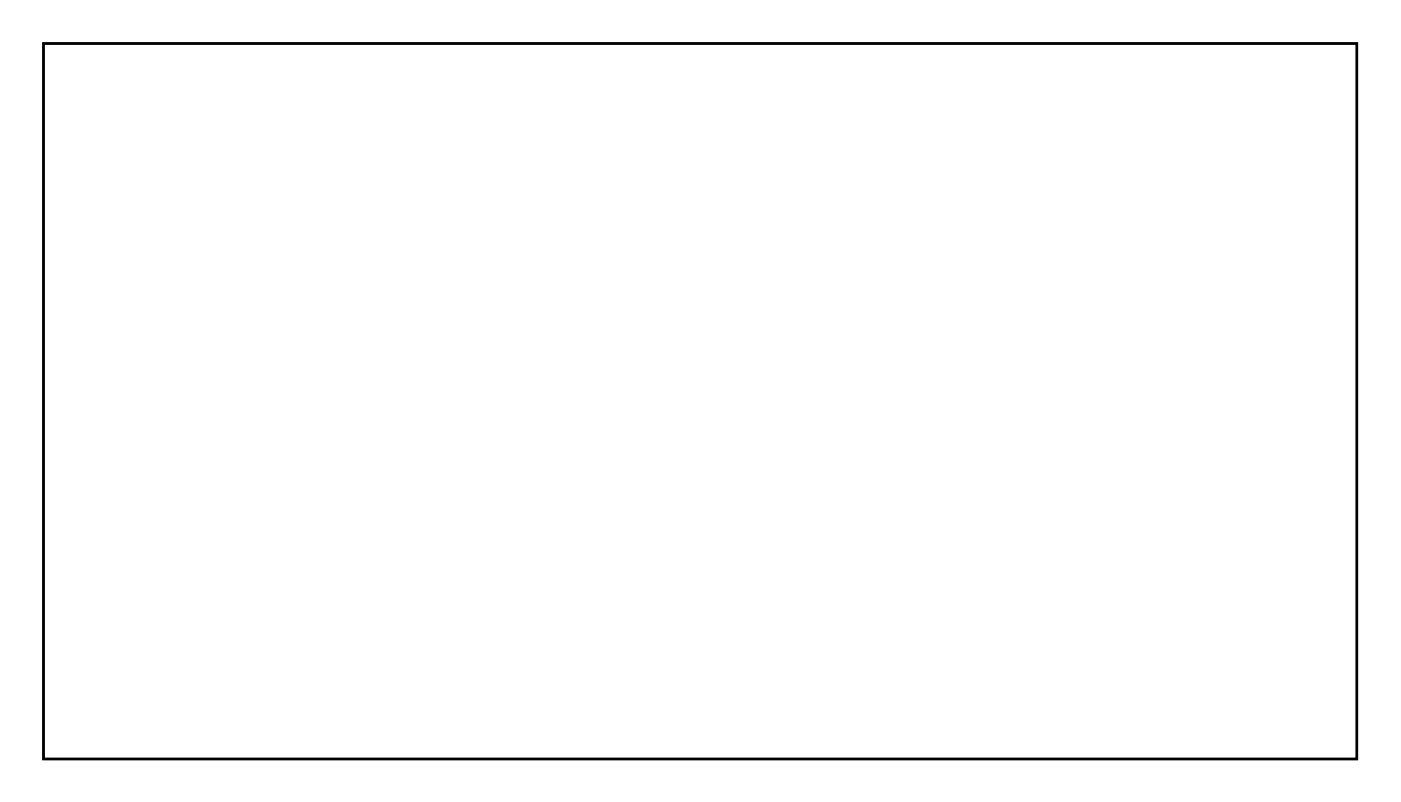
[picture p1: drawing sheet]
<svg xmlns="http://www.w3.org/2000/svg" width="117mm" height="67mm" viewBox="0 0 117 67" stroke-linecap="round" stroke-linejoin="round" font-family="sans-serif">
<path d="M3.6 3.6h109.8v59.8h-109.8z" fill="none" stroke="#000" stroke-width=".2"/>
<path d="M3.6 3.6v59.8h109.8v-59.8zM3.6 3.6h109.8v59.8h-109.8z" fill="#000"/>
<circle cx="69.5" cy="52.1" r=".7" fill="#fff"/>
<circle cx="69.5" cy="52.1" r=".7" fill="none" stroke="#fff" stroke-width=".76" stroke-linecap="butt"/>
<circle cx="69.5" cy="39.4" r=".7" fill="#fff"/>
<circle cx="69.5" cy="39.4" r=".7" fill="none" stroke="#fff" stroke-width=".76" stroke-linecap="butt"/>
<circle cx="34" cy="52.1" r=".74" fill="#fff"/>
<circle cx="34" cy="52.1" r=".74" fill="none" stroke="#fff" stroke-width=".76" stroke-linecap="butt"/>
<circle cx="31.4" cy="52.1" r=".74" fill="#fff"/>
<circle cx="31.4" cy="52.1" r=".74" fill="none" stroke="#fff" stroke-width=".76" stroke-linecap="butt"/>
<circle cx="28.9" cy="52.1" r=".74" fill="#fff"/>
<circle cx="28.9" cy="52.1" r=".74" fill="none" stroke="#fff" stroke-width=".76" stroke-linecap="butt"/>
<circle cx="26.4" cy="52.1" r=".74" fill="#fff"/>
<circle cx="26.4" cy="52.1" r=".74" fill="none" stroke="#fff" stroke-width=".76" stroke-linecap="butt"/>
<circle cx="23.8" cy="52.1" r=".74" fill="#fff"/>
<circle cx="23.8" cy="52.1" r=".74" fill="none" stroke="#fff" stroke-width=".76" stroke-linecap="butt"/>
<circle cx="21.3" cy="52.1" r=".74" fill="#fff"/>
<circle cx="21.3" cy="52.1" r=".74" fill="none" stroke="#fff" stroke-width=".76" stroke-linecap="butt"/>
<circle cx="18.7" cy="52.1" r=".74" fill="#fff"/>
<circle cx="18.7" cy="52.1" r=".74" fill="none" stroke="#fff" stroke-width=".76" stroke-linecap="butt"/>
<circle cx="16.2" cy="52.1" r=".74" fill="#fff"/>
<circle cx="16.2" cy="52.1" r=".74" fill="none" stroke="#fff" stroke-width=".76" stroke-linecap="butt"/>
<circle cx="34" cy="57.1" r=".74" fill="#fff"/>
<circle cx="34" cy="57.1" r=".74" fill="none" stroke="#fff" stroke-width=".76" stroke-linecap="butt"/>
<circle cx="31.4" cy="57.1" r=".74" fill="#fff"/>
<circle cx="31.4" cy="57.1" r=".74" fill="none" stroke="#fff" stroke-width=".76" stroke-linecap="butt"/>
<circle cx="28.9" cy="57.1" r=".74" fill="#fff"/>
<circle cx="28.9" cy="57.1" r=".74" fill="none" stroke="#fff" stroke-width=".76" stroke-linecap="butt"/>
<circle cx="26.4" cy="57.1" r=".74" fill="#fff"/>
<circle cx="26.4" cy="57.1" r=".74" fill="none" stroke="#fff" stroke-width=".76" stroke-linecap="butt"/>
<circle cx="23.8" cy="57.1" r=".74" fill="#fff"/>
<circle cx="23.8" cy="57.1" r=".74" fill="none" stroke="#fff" stroke-width=".76" stroke-linecap="butt"/>
<circle cx="21.3" cy="57.1" r=".74" fill="#fff"/>
<circle cx="21.3" cy="57.1" r=".74" fill="none" stroke="#fff" stroke-width=".76" stroke-linecap="butt"/>
<circle cx="18.7" cy="57.1" r=".74" fill="#fff"/>
<circle cx="18.7" cy="57.1" r=".74" fill="none" stroke="#fff" stroke-width=".76" stroke-linecap="butt"/>
<circle cx="16.2" cy="57.1" r=".74" fill="#fff"/>
<circle cx="16.2" cy="57.1" r=".74" fill="none" stroke="#fff" stroke-width=".76" stroke-linecap="butt"/>
<circle cx="67" cy="34.3" r=".7" fill="#fff"/>
<circle cx="67" cy="34.3" r=".7" fill="none" stroke="#fff" stroke-width=".76" stroke-linecap="butt"/>
<circle cx="54.3" cy="34.3" r=".7" fill="#fff"/>
<circle cx="54.3" cy="34.3" r=".7" fill="none" stroke="#fff" stroke-width=".76" stroke-linecap="butt"/>
<circle cx="7.3" cy="59.7" r="1.6" fill="#fff"/>
<circle cx="7.3" cy="59.7" r="1.6" fill="none" stroke="#fff" stroke-width=".25"/>
<circle cx="7.3" cy="7.6" r="1.6" fill="#fff"/>
<circle cx="7.3" cy="7.6" r="1.6" fill="none" stroke="#fff" stroke-width=".25"/>
<circle cx="108.9" cy="59.7" r="1.6" fill="#fff"/>
<circle cx="108.9" cy="59.7" r="1.6" fill="none" stroke="#fff" stroke-width=".25"/>
<circle cx="108.9" cy="7.6" r="1.6" fill="#fff"/>
<circle cx="108.9" cy="7.6" r="1.6" fill="none" stroke="#fff" stroke-width=".25"/>
<circle cx="28.9" cy="29.2" r=".7" fill="#fff"/>
<circle cx="28.9" cy="29.2" r=".7" fill="none" stroke="#fff" stroke-width=".76" stroke-linecap="butt"/>
<circle cx="28.9" cy="19.1" r=".7" fill="#fff"/>
<circle cx="28.9" cy="19.1" r=".7" fill="none" stroke="#fff" stroke-width=".76" stroke-linecap="butt"/>
<circle cx="22.6" cy="29.2" r=".7" fill="#fff"/>
<circle cx="22.6" cy="29.2" r=".7" fill="none" stroke="#fff" stroke-width=".76" stroke-linecap="butt"/>
<circle cx="22.6" cy="19.1" r=".7" fill="#fff"/>
<circle cx="22.6" cy="19.1" r=".7" fill="none" stroke="#fff" stroke-width=".76" stroke-linecap="butt"/>
<circle cx="48" cy="29.2" r=".7" fill="#fff"/>
<circle cx="48" cy="29.2" r=".7" fill="none" stroke="#fff" stroke-width=".76" stroke-linecap="butt"/>
<circle cx="48" cy="19.1" r=".7" fill="#fff"/>
<circle cx="48" cy="19.1" r=".7" fill="none" stroke="#fff" stroke-width=".76" stroke-linecap="butt"/>
<circle cx="54.3" cy="29.2" r=".7" fill="#fff"/>
<circle cx="54.3" cy="29.2" r=".7" fill="none" stroke="#fff" stroke-width=".76" stroke-linecap="butt"/>
<circle cx="54.3" cy="19.1" r=".7" fill="#fff"/>
<circle cx="54.3" cy="19.1" r=".7" fill="none" stroke="#fff" stroke-width=".76" stroke-linecap="butt"/>
<circle cx="60.7" cy="29.2" r=".7" fill="#fff"/>
<circle cx="60.7" cy="29.2" r=".7" fill="none" stroke="#fff" stroke-width=".76" stroke-linecap="butt"/>
<circle cx="60.7" cy="19.1" r=".7" fill="#fff"/>
<circle cx="60.7" cy="19.1" r=".7" fill="none" stroke="#fff" stroke-width=".76" stroke-linecap="butt"/>
<circle cx="67" cy="29.2" r=".7" fill="#fff"/>
<circle cx="67" cy="29.2" r=".7" fill="none" stroke="#fff" stroke-width=".76" stroke-linecap="butt"/>
<circle cx="67" cy="19.1" r=".7" fill="#fff"/>
<circle cx="67" cy="19.1" r=".7" fill="none" stroke="#fff" stroke-width=".76" stroke-linecap="butt"/>
<circle cx="41.6" cy="29.2" r=".7" fill="#fff"/>
<circle cx="41.6" cy="29.2" r=".7" fill="none" stroke="#fff" stroke-width=".76" stroke-linecap="butt"/>
<circle cx="41.6" cy="19.1" r=".7" fill="#fff"/>
<circle cx="41.6" cy="19.1" r=".7" fill="none" stroke="#fff" stroke-width=".76" stroke-linecap="butt"/>
<circle cx="35.3" cy="29.2" r=".7" fill="#fff"/>
<circle cx="35.3" cy="29.2" r=".7" fill="none" stroke="#fff" stroke-width=".76" stroke-linecap="butt"/>
<circle cx="35.3" cy="19.1" r=".7" fill="#fff"/>
<circle cx="35.3" cy="19.1" r=".7" fill="none" stroke="#fff" stroke-width=".76" stroke-linecap="butt"/>
<circle cx="94.9" cy="40.7" r=".7" fill="#fff"/>
<circle cx="94.9" cy="40.7" r=".7" fill="none" stroke="#fff" stroke-width=".76" stroke-linecap="butt"/>
<circle cx="95" cy="19.1" r=".7" fill="#fff"/>
<circle cx="95" cy="19.1" r=".7" fill="none" stroke="#fff" stroke-width=".76" stroke-linecap="butt"/>
<circle cx="74.6" cy="36.8" r=".7" fill="#fff"/>
<circle cx="74.6" cy="36.8" r=".7" fill="none" stroke="#fff" stroke-width=".76" stroke-linecap="butt"/>
<circle cx="64.5" cy="36.8" r=".7" fill="#fff"/>
<circle cx="64.5" cy="36.8" r=".7" fill="none" stroke="#fff" stroke-width=".76" stroke-linecap="butt"/>
<circle cx="75.9" cy="16.5" r=".7" fill="#fff"/>
<circle cx="75.9" cy="16.5" r=".7" fill="none" stroke="#fff" stroke-width=".76" stroke-linecap="butt"/>
<circle cx="75.9" cy="11.4" r=".7" fill="#fff"/>
<circle cx="75.9" cy="11.4" r=".7" fill="none" stroke="#fff" stroke-width=".76" stroke-linecap="butt"/>
<circle cx="78.5" cy="38.1" r=".7" fill="#fff"/>
<circle cx="78.5" cy="38.1" r=".7" fill="none" stroke="#fff" stroke-width=".76" stroke-linecap="butt"/>
<circle cx="78.5" cy="19.1" r=".7" fill="#fff"/>
<circle cx="78.5" cy="19.1" r=".7" fill="none" stroke="#fff" stroke-width=".76" stroke-linecap="butt"/>
<circle cx="97.5" cy="54.6" r=".7" fill="#fff"/>
<circle cx="97.5" cy="54.6" r=".7" fill="none" stroke="#fff" stroke-width=".76" stroke-linecap="butt"/>
<circle cx="97.5" cy="33" r=".7" fill="#fff"/>
<circle cx="97.5" cy="33" r=".7" fill="none" stroke="#fff" stroke-width=".76" stroke-linecap="butt"/>
<circle cx="41.6" cy="16.5" r=".6" fill="#fff"/>
<circle cx="41.6" cy="16.5" r=".6" fill="none" stroke="#fff" stroke-width=".65" stroke-linecap="butt"/>
<path d="M41 15.9h1.2v1.2h-1.2z" fill="#fff"/>
<path d="M41 15.9h1.2v1.2h-1.2z" fill="none" stroke="#fff" stroke-width=".65" stroke-linecap="butt"/>
<circle cx="41.6" cy="14" r=".6" fill="#fff"/>
<circle cx="41.6" cy="14" r=".6" fill="none" stroke="#fff" stroke-width=".65" stroke-linecap="butt"/>
<circle cx="48" cy="16.5" r=".6" fill="#fff"/>
<circle cx="48" cy="16.5" r=".6" fill="none" stroke="#fff" stroke-width=".65" stroke-linecap="butt"/>
<path d="M47.4 15.9h1.2v1.2h-1.2z" fill="#fff"/>
<path d="M47.4 15.9h1.2v1.2h-1.2z" fill="none" stroke="#fff" stroke-width=".65" stroke-linecap="butt"/>
<circle cx="48" cy="14" r=".6" fill="#fff"/>
<circle cx="48" cy="14" r=".6" fill="none" stroke="#fff" stroke-width=".65" stroke-linecap="butt"/>
<circle cx="60.7" cy="16.5" r=".6" fill="#fff"/>
<circle cx="60.7" cy="16.5" r=".6" fill="none" stroke="#fff" stroke-width=".65" stroke-linecap="butt"/>
<path d="M60.1 15.9h1.2v1.2h-1.2z" fill="#fff"/>
<path d="M60.1 15.9h1.2v1.2h-1.2z" fill="none" stroke="#fff" stroke-width=".65" stroke-linecap="butt"/>
<circle cx="60.7" cy="14" r=".6" fill="#fff"/>
<circle cx="60.7" cy="14" r=".6" fill="none" stroke="#fff" stroke-width=".65" stroke-linecap="butt"/>
<circle cx="54.3" cy="16.5" r=".6" fill="#fff"/>
<circle cx="54.3" cy="16.5" r=".6" fill="none" stroke="#fff" stroke-width=".65" stroke-linecap="butt"/>
<path d="M53.7 15.9h1.2v1.2h-1.2z" fill="#fff"/>
<path d="M53.7 15.9h1.2v1.2h-1.2z" fill="none" stroke="#fff" stroke-width=".65" stroke-linecap="butt"/>
<circle cx="54.3" cy="14" r=".6" fill="#fff"/>
<circle cx="54.3" cy="14" r=".6" fill="none" stroke="#fff" stroke-width=".65" stroke-linecap="butt"/>
<circle cx="67" cy="16.5" r=".6" fill="#fff"/>
<circle cx="67" cy="16.5" r=".6" fill="none" stroke="#fff" stroke-width=".65" stroke-linecap="butt"/>
<path d="M66.4 15.9h1.2v1.2h-1.2z" fill="#fff"/>
<path d="M66.4 15.9h1.2v1.2h-1.2z" fill="none" stroke="#fff" stroke-width=".65" stroke-linecap="butt"/>
<circle cx="67" cy="14" r=".6" fill="#fff"/>
<circle cx="67" cy="14" r=".6" fill="none" stroke="#fff" stroke-width=".65" stroke-linecap="butt"/>
<circle cx="41.6" cy="57.2" r=".74" fill="#fff"/>
<circle cx="41.6" cy="57.2" r=".74" fill="none" stroke="#fff" stroke-width=".76" stroke-linecap="butt"/>
<circle cx="44.2" cy="57.2" r=".74" fill="#fff"/>
<circle cx="44.2" cy="57.2" r=".74" fill="none" stroke="#fff" stroke-width=".76" stroke-linecap="butt"/>
<circle cx="46.7" cy="57.2" r=".74" fill="#fff"/>
<circle cx="46.7" cy="57.2" r=".74" fill="none" stroke="#fff" stroke-width=".76" stroke-linecap="butt"/>
<circle cx="49.2" cy="57.2" r=".74" fill="#fff"/>
<circle cx="49.2" cy="57.2" r=".74" fill="none" stroke="#fff" stroke-width=".76" stroke-linecap="butt"/>
<circle cx="51.8" cy="57.2" r=".74" fill="#fff"/>
<circle cx="51.8" cy="57.2" r=".74" fill="none" stroke="#fff" stroke-width=".76" stroke-linecap="butt"/>
<circle cx="54.3" cy="57.2" r=".74" fill="#fff"/>
<circle cx="54.3" cy="57.2" r=".74" fill="none" stroke="#fff" stroke-width=".76" stroke-linecap="butt"/>
<circle cx="56.9" cy="57.2" r=".74" fill="#fff"/>
<circle cx="56.9" cy="57.2" r=".74" fill="none" stroke="#fff" stroke-width=".76" stroke-linecap="butt"/>
<circle cx="59.4" cy="57.2" r=".74" fill="#fff"/>
<circle cx="59.4" cy="57.2" r=".74" fill="none" stroke="#fff" stroke-width=".76" stroke-linecap="butt"/>
<circle cx="108.9" cy="43.2" r=".74" fill="#fff"/>
<circle cx="108.9" cy="43.2" r=".74" fill="none" stroke="#fff" stroke-width=".76" stroke-linecap="butt"/>
<circle cx="108.9" cy="40.6" r=".74" fill="#fff"/>
<circle cx="108.9" cy="40.6" r=".74" fill="none" stroke="#fff" stroke-width=".76" stroke-linecap="butt"/>
<circle cx="108.9" cy="38.1" r=".74" fill="#fff"/>
<circle cx="108.9" cy="38.1" r=".74" fill="none" stroke="#fff" stroke-width=".76" stroke-linecap="butt"/>
<circle cx="108.9" cy="35.6" r=".74" fill="#fff"/>
<circle cx="108.9" cy="35.6" r=".74" fill="none" stroke="#fff" stroke-width=".76" stroke-linecap="butt"/>
<circle cx="108.9" cy="33" r=".74" fill="#fff"/>
<circle cx="108.9" cy="33" r=".74" fill="none" stroke="#fff" stroke-width=".76" stroke-linecap="butt"/>
<circle cx="108.9" cy="30.5" r=".74" fill="#fff"/>
<circle cx="108.9" cy="30.5" r=".74" fill="none" stroke="#fff" stroke-width=".76" stroke-linecap="butt"/>
<circle cx="108.9" cy="27.9" r=".74" fill="#fff"/>
<circle cx="108.9" cy="27.9" r=".74" fill="none" stroke="#fff" stroke-width=".76" stroke-linecap="butt"/>
<circle cx="108.9" cy="25.4" r=".74" fill="#fff"/>
<circle cx="108.9" cy="25.4" r=".74" fill="none" stroke="#fff" stroke-width=".76" stroke-linecap="butt"/>
<circle cx="18.7" cy="43.2" r=".74" fill="#fff"/>
<circle cx="18.7" cy="43.2" r=".74" fill="none" stroke="#fff" stroke-width=".76" stroke-linecap="butt"/>
<circle cx="18.7" cy="40.6" r=".74" fill="#fff"/>
<circle cx="18.7" cy="40.6" r=".74" fill="none" stroke="#fff" stroke-width=".76" stroke-linecap="butt"/>
<circle cx="18.7" cy="38.1" r=".74" fill="#fff"/>
<circle cx="18.7" cy="38.1" r=".74" fill="none" stroke="#fff" stroke-width=".76" stroke-linecap="butt"/>
<circle cx="18.7" cy="35.6" r=".74" fill="#fff"/>
<circle cx="18.7" cy="35.6" r=".74" fill="none" stroke="#fff" stroke-width=".76" stroke-linecap="butt"/>
<circle cx="18.7" cy="33" r=".74" fill="#fff"/>
<circle cx="18.7" cy="33" r=".74" fill="none" stroke="#fff" stroke-width=".76" stroke-linecap="butt"/>
<circle cx="18.7" cy="30.5" r=".74" fill="#fff"/>
<circle cx="18.7" cy="30.5" r=".74" fill="none" stroke="#fff" stroke-width=".76" stroke-linecap="butt"/>
<circle cx="18.7" cy="27.9" r=".74" fill="#fff"/>
<circle cx="18.7" cy="27.9" r=".74" fill="none" stroke="#fff" stroke-width=".76" stroke-linecap="butt"/>
<circle cx="18.7" cy="25.4" r=".74" fill="#fff"/>
<circle cx="18.7" cy="25.4" r=".74" fill="none" stroke="#fff" stroke-width=".76" stroke-linecap="butt"/>
<circle cx="35.3" cy="16.5" r=".6" fill="#fff"/>
<circle cx="35.3" cy="16.5" r=".6" fill="none" stroke="#fff" stroke-width=".65" stroke-linecap="butt"/>
<path d="M34.7 15.9h1.2v1.2h-1.2z" fill="#fff"/>
<path d="M34.7 15.9h1.2v1.2h-1.2z" fill="none" stroke="#fff" stroke-width=".65" stroke-linecap="butt"/>
<circle cx="35.3" cy="14" r=".6" fill="#fff"/>
<circle cx="35.3" cy="14" r=".6" fill="none" stroke="#fff" stroke-width=".65" stroke-linecap="butt"/>
<circle cx="28.9" cy="16.5" r=".6" fill="#fff"/>
<circle cx="28.9" cy="16.5" r=".6" fill="none" stroke="#fff" stroke-width=".65" stroke-linecap="butt"/>
<path d="M28.3 15.9h1.2v1.2h-1.2z" fill="#fff"/>
<path d="M28.3 15.9h1.2v1.2h-1.2z" fill="none" stroke="#fff" stroke-width=".65" stroke-linecap="butt"/>
<circle cx="28.9" cy="14" r=".6" fill="#fff"/>
<circle cx="28.9" cy="14" r=".6" fill="none" stroke="#fff" stroke-width=".65" stroke-linecap="butt"/>
<circle cx="22.6" cy="16.5" r=".6" fill="#fff"/>
<circle cx="22.6" cy="16.5" r=".6" fill="none" stroke="#fff" stroke-width=".65" stroke-linecap="butt"/>
<path d="M22 15.9h1.2v1.2h-1.2z" fill="#fff"/>
<path d="M22 15.9h1.2v1.2h-1.2z" fill="none" stroke="#fff" stroke-width=".65" stroke-linecap="butt"/>
<circle cx="22.6" cy="14" r=".6" fill="#fff"/>
<circle cx="22.6" cy="14" r=".6" fill="none" stroke="#fff" stroke-width=".65" stroke-linecap="butt"/>
<path d="M80.3 33.6h1.4v1.4h-1.4z" fill="#fff"/>
<path d="M80.3 33.6h1.4v1.4h-1.4z" fill="none" stroke="#fff" stroke-width=".76" stroke-linecap="butt"/>
<circle cx="81" cy="34.3" r=".7" fill="#fff"/>
<circle cx="81" cy="34.3" r=".7" fill="none" stroke="#fff" stroke-width=".76" stroke-linecap="butt"/>
<circle cx="88.6" cy="34.3" r=".7" fill="#fff"/>
<circle cx="88.6" cy="34.3" r=".7" fill="none" stroke="#fff" stroke-width=".76" stroke-linecap="butt"/>
<circle cx="81" cy="31.7" r=".7" fill="#fff"/>
<circle cx="81" cy="31.7" r=".7" fill="none" stroke="#fff" stroke-width=".76" stroke-linecap="butt"/>
<circle cx="88.6" cy="31.7" r=".7" fill="#fff"/>
<circle cx="88.6" cy="31.7" r=".7" fill="none" stroke="#fff" stroke-width=".76" stroke-linecap="butt"/>
<circle cx="81" cy="29.2" r=".7" fill="#fff"/>
<circle cx="81" cy="29.2" r=".7" fill="none" stroke="#fff" stroke-width=".76" stroke-linecap="butt"/>
<circle cx="88.6" cy="29.2" r=".7" fill="#fff"/>
<circle cx="88.6" cy="29.2" r=".7" fill="none" stroke="#fff" stroke-width=".76" stroke-linecap="butt"/>
<circle cx="81" cy="26.7" r=".7" fill="#fff"/>
<circle cx="81" cy="26.7" r=".7" fill="none" stroke="#fff" stroke-width=".76" stroke-linecap="butt"/>
<circle cx="88.6" cy="26.7" r=".7" fill="#fff"/>
<circle cx="88.6" cy="26.7" r=".7" fill="none" stroke="#fff" stroke-width=".76" stroke-linecap="butt"/>
<circle cx="81" cy="24.1" r=".7" fill="#fff"/>
<circle cx="81" cy="24.1" r=".7" fill="none" stroke="#fff" stroke-width=".76" stroke-linecap="butt"/>
<circle cx="88.6" cy="24.1" r=".7" fill="#fff"/>
<circle cx="88.6" cy="24.1" r=".7" fill="none" stroke="#fff" stroke-width=".76" stroke-linecap="butt"/>
<circle cx="81" cy="21.6" r=".7" fill="#fff"/>
<circle cx="81" cy="21.6" r=".7" fill="none" stroke="#fff" stroke-width=".76" stroke-linecap="butt"/>
<circle cx="88.6" cy="21.6" r=".7" fill="#fff"/>
<circle cx="88.6" cy="21.6" r=".7" fill="none" stroke="#fff" stroke-width=".76" stroke-linecap="butt"/>
<circle cx="81" cy="19" r=".7" fill="#fff"/>
<circle cx="81" cy="19" r=".7" fill="none" stroke="#fff" stroke-width=".76" stroke-linecap="butt"/>
<circle cx="88.6" cy="19" r=".7" fill="#fff"/>
<circle cx="88.6" cy="19" r=".7" fill="none" stroke="#fff" stroke-width=".76" stroke-linecap="butt"/>
<circle cx="81" cy="16.5" r=".7" fill="#fff"/>
<circle cx="81" cy="16.5" r=".7" fill="none" stroke="#fff" stroke-width=".76" stroke-linecap="butt"/>
<circle cx="88.6" cy="16.5" r=".7" fill="#fff"/>
<circle cx="88.6" cy="16.5" r=".7" fill="none" stroke="#fff" stroke-width=".76" stroke-linecap="butt"/>
<path d="M80.3 56.4h1.4v1.4h-1.4z" fill="#fff"/>
<path d="M80.3 56.4h1.4v1.4h-1.4z" fill="none" stroke="#fff" stroke-width=".76" stroke-linecap="butt"/>
<circle cx="81" cy="57.1" r=".7" fill="#fff"/>
<circle cx="81" cy="57.1" r=".7" fill="none" stroke="#fff" stroke-width=".76" stroke-linecap="butt"/>
<circle cx="88.6" cy="57.1" r=".7" fill="#fff"/>
<circle cx="88.6" cy="57.1" r=".7" fill="none" stroke="#fff" stroke-width=".76" stroke-linecap="butt"/>
<circle cx="81" cy="54.6" r=".7" fill="#fff"/>
<circle cx="81" cy="54.6" r=".7" fill="none" stroke="#fff" stroke-width=".76" stroke-linecap="butt"/>
<circle cx="88.6" cy="54.6" r=".7" fill="#fff"/>
<circle cx="88.6" cy="54.6" r=".7" fill="none" stroke="#fff" stroke-width=".76" stroke-linecap="butt"/>
<circle cx="81" cy="52.1" r=".7" fill="#fff"/>
<circle cx="81" cy="52.1" r=".7" fill="none" stroke="#fff" stroke-width=".76" stroke-linecap="butt"/>
<circle cx="88.6" cy="52.1" r=".7" fill="#fff"/>
<circle cx="88.6" cy="52.1" r=".7" fill="none" stroke="#fff" stroke-width=".76" stroke-linecap="butt"/>
<circle cx="81" cy="49.5" r=".7" fill="#fff"/>
<circle cx="81" cy="49.5" r=".7" fill="none" stroke="#fff" stroke-width=".76" stroke-linecap="butt"/>
<circle cx="88.6" cy="49.5" r=".7" fill="#fff"/>
<circle cx="88.6" cy="49.5" r=".7" fill="none" stroke="#fff" stroke-width=".76" stroke-linecap="butt"/>
<circle cx="81" cy="47" r=".7" fill="#fff"/>
<circle cx="81" cy="47" r=".7" fill="none" stroke="#fff" stroke-width=".76" stroke-linecap="butt"/>
<circle cx="88.6" cy="47" r=".7" fill="#fff"/>
<circle cx="88.6" cy="47" r=".7" fill="none" stroke="#fff" stroke-width=".76" stroke-linecap="butt"/>
<circle cx="81" cy="44.4" r=".7" fill="#fff"/>
<circle cx="81" cy="44.4" r=".7" fill="none" stroke="#fff" stroke-width=".76" stroke-linecap="butt"/>
<circle cx="88.6" cy="44.4" r=".7" fill="#fff"/>
<circle cx="88.6" cy="44.4" r=".7" fill="none" stroke="#fff" stroke-width=".76" stroke-linecap="butt"/>
<circle cx="81" cy="41.9" r=".7" fill="#fff"/>
<circle cx="81" cy="41.9" r=".7" fill="none" stroke="#fff" stroke-width=".76" stroke-linecap="butt"/>
<circle cx="88.6" cy="41.9" r=".7" fill="#fff"/>
<circle cx="88.6" cy="41.9" r=".7" fill="none" stroke="#fff" stroke-width=".76" stroke-linecap="butt"/>
<circle cx="81" cy="39.4" r=".7" fill="#fff"/>
<circle cx="81" cy="39.4" r=".7" fill="none" stroke="#fff" stroke-width=".76" stroke-linecap="butt"/>
<circle cx="88.6" cy="39.4" r=".7" fill="#fff"/>
<circle cx="88.6" cy="39.4" r=".7" fill="none" stroke="#fff" stroke-width=".76" stroke-linecap="butt"/>
<path d="M37.1 37.4h1.4v1.4h-1.4z" fill="#fff"/>
<path d="M37.1 37.4h1.4v1.4h-1.4z" fill="none" stroke="#fff" stroke-width=".76" stroke-linecap="butt"/>
<circle cx="37.8" cy="38.1" r=".7" fill="#fff"/>
<circle cx="37.8" cy="38.1" r=".7" fill="none" stroke="#fff" stroke-width=".76" stroke-linecap="butt"/>
<circle cx="37.8" cy="45.7" r=".7" fill="#fff"/>
<circle cx="37.8" cy="45.7" r=".7" fill="none" stroke="#fff" stroke-width=".76" stroke-linecap="butt"/>
<circle cx="40.4" cy="38.1" r=".7" fill="#fff"/>
<circle cx="40.4" cy="38.1" r=".7" fill="none" stroke="#fff" stroke-width=".76" stroke-linecap="butt"/>
<circle cx="40.4" cy="45.7" r=".7" fill="#fff"/>
<circle cx="40.4" cy="45.7" r=".7" fill="none" stroke="#fff" stroke-width=".76" stroke-linecap="butt"/>
<circle cx="42.9" cy="38.1" r=".7" fill="#fff"/>
<circle cx="42.9" cy="38.1" r=".7" fill="none" stroke="#fff" stroke-width=".76" stroke-linecap="butt"/>
<circle cx="42.9" cy="45.7" r=".7" fill="#fff"/>
<circle cx="42.9" cy="45.7" r=".7" fill="none" stroke="#fff" stroke-width=".76" stroke-linecap="butt"/>
<circle cx="45.4" cy="38.1" r=".7" fill="#fff"/>
<circle cx="45.4" cy="38.1" r=".7" fill="none" stroke="#fff" stroke-width=".76" stroke-linecap="butt"/>
<circle cx="45.4" cy="45.7" r=".7" fill="#fff"/>
<circle cx="45.4" cy="45.7" r=".7" fill="none" stroke="#fff" stroke-width=".76" stroke-linecap="butt"/>
<circle cx="48" cy="38.1" r=".7" fill="#fff"/>
<circle cx="48" cy="38.1" r=".7" fill="none" stroke="#fff" stroke-width=".76" stroke-linecap="butt"/>
<circle cx="48" cy="45.7" r=".7" fill="#fff"/>
<circle cx="48" cy="45.7" r=".7" fill="none" stroke="#fff" stroke-width=".76" stroke-linecap="butt"/>
<circle cx="50.5" cy="38.1" r=".7" fill="#fff"/>
<circle cx="50.5" cy="38.1" r=".7" fill="none" stroke="#fff" stroke-width=".76" stroke-linecap="butt"/>
<circle cx="50.5" cy="45.7" r=".7" fill="#fff"/>
<circle cx="50.5" cy="45.7" r=".7" fill="none" stroke="#fff" stroke-width=".76" stroke-linecap="butt"/>
<circle cx="53.1" cy="38.1" r=".7" fill="#fff"/>
<circle cx="53.1" cy="38.1" r=".7" fill="none" stroke="#fff" stroke-width=".76" stroke-linecap="butt"/>
<circle cx="53.1" cy="45.7" r=".7" fill="#fff"/>
<circle cx="53.1" cy="45.7" r=".7" fill="none" stroke="#fff" stroke-width=".76" stroke-linecap="butt"/>
<circle cx="55.6" cy="38.1" r=".7" fill="#fff"/>
<circle cx="55.6" cy="38.1" r=".7" fill="none" stroke="#fff" stroke-width=".76" stroke-linecap="butt"/>
<circle cx="55.6" cy="45.7" r=".7" fill="#fff"/>
<circle cx="55.6" cy="45.7" r=".7" fill="none" stroke="#fff" stroke-width=".76" stroke-linecap="butt"/>
<circle cx="58.1" cy="38.1" r=".7" fill="#fff"/>
<circle cx="58.1" cy="38.1" r=".7" fill="none" stroke="#fff" stroke-width=".76" stroke-linecap="butt"/>
<circle cx="58.1" cy="45.7" r=".7" fill="#fff"/>
<circle cx="58.1" cy="45.7" r=".7" fill="none" stroke="#fff" stroke-width=".76" stroke-linecap="butt"/>
<circle cx="60.7" cy="38.1" r=".7" fill="#fff"/>
<circle cx="60.7" cy="38.1" r=".7" fill="none" stroke="#fff" stroke-width=".76" stroke-linecap="butt"/>
<circle cx="60.7" cy="45.7" r=".7" fill="#fff"/>
<circle cx="60.7" cy="45.7" r=".7" fill="none" stroke="#fff" stroke-width=".76" stroke-linecap="butt"/>
<circle cx="22.6" cy="31.7" r=".74" fill="#fff"/>
<circle cx="22.6" cy="31.7" r=".74" fill="none" stroke="#fff" stroke-width=".76" stroke-linecap="butt"/>
<circle cx="51.8" cy="31.7" r=".74" fill="#fff"/>
<circle cx="51.8" cy="31.7" r=".74" fill="none" stroke="#fff" stroke-width=".76" stroke-linecap="butt"/>
<circle cx="60.7" cy="31.7" r=".74" fill="#fff"/>
<circle cx="60.7" cy="31.7" r=".74" fill="none" stroke="#fff" stroke-width=".76" stroke-linecap="butt"/>
<circle cx="48" cy="31.7" r=".74" fill="#fff"/>
<circle cx="48" cy="31.7" r=".74" fill="none" stroke="#fff" stroke-width=".76" stroke-linecap="butt"/>
<circle cx="44.1" cy="31.7" r=".74" fill="#fff"/>
<circle cx="44.1" cy="31.7" r=".74" fill="none" stroke="#fff" stroke-width=".76" stroke-linecap="butt"/>
<circle cx="35.3" cy="31.7" r=".74" fill="#fff"/>
<circle cx="35.3" cy="31.7" r=".74" fill="none" stroke="#fff" stroke-width=".76" stroke-linecap="butt"/>
<circle cx="28.9" cy="31.7" r=".74" fill="#fff"/>
<circle cx="28.9" cy="31.7" r=".74" fill="none" stroke="#fff" stroke-width=".76" stroke-linecap="butt"/>
<circle cx="64.5" cy="31.7" r=".74" fill="#fff"/>
<circle cx="64.5" cy="31.7" r=".74" fill="none" stroke="#fff" stroke-width=".76" stroke-linecap="butt"/>
</svg>
